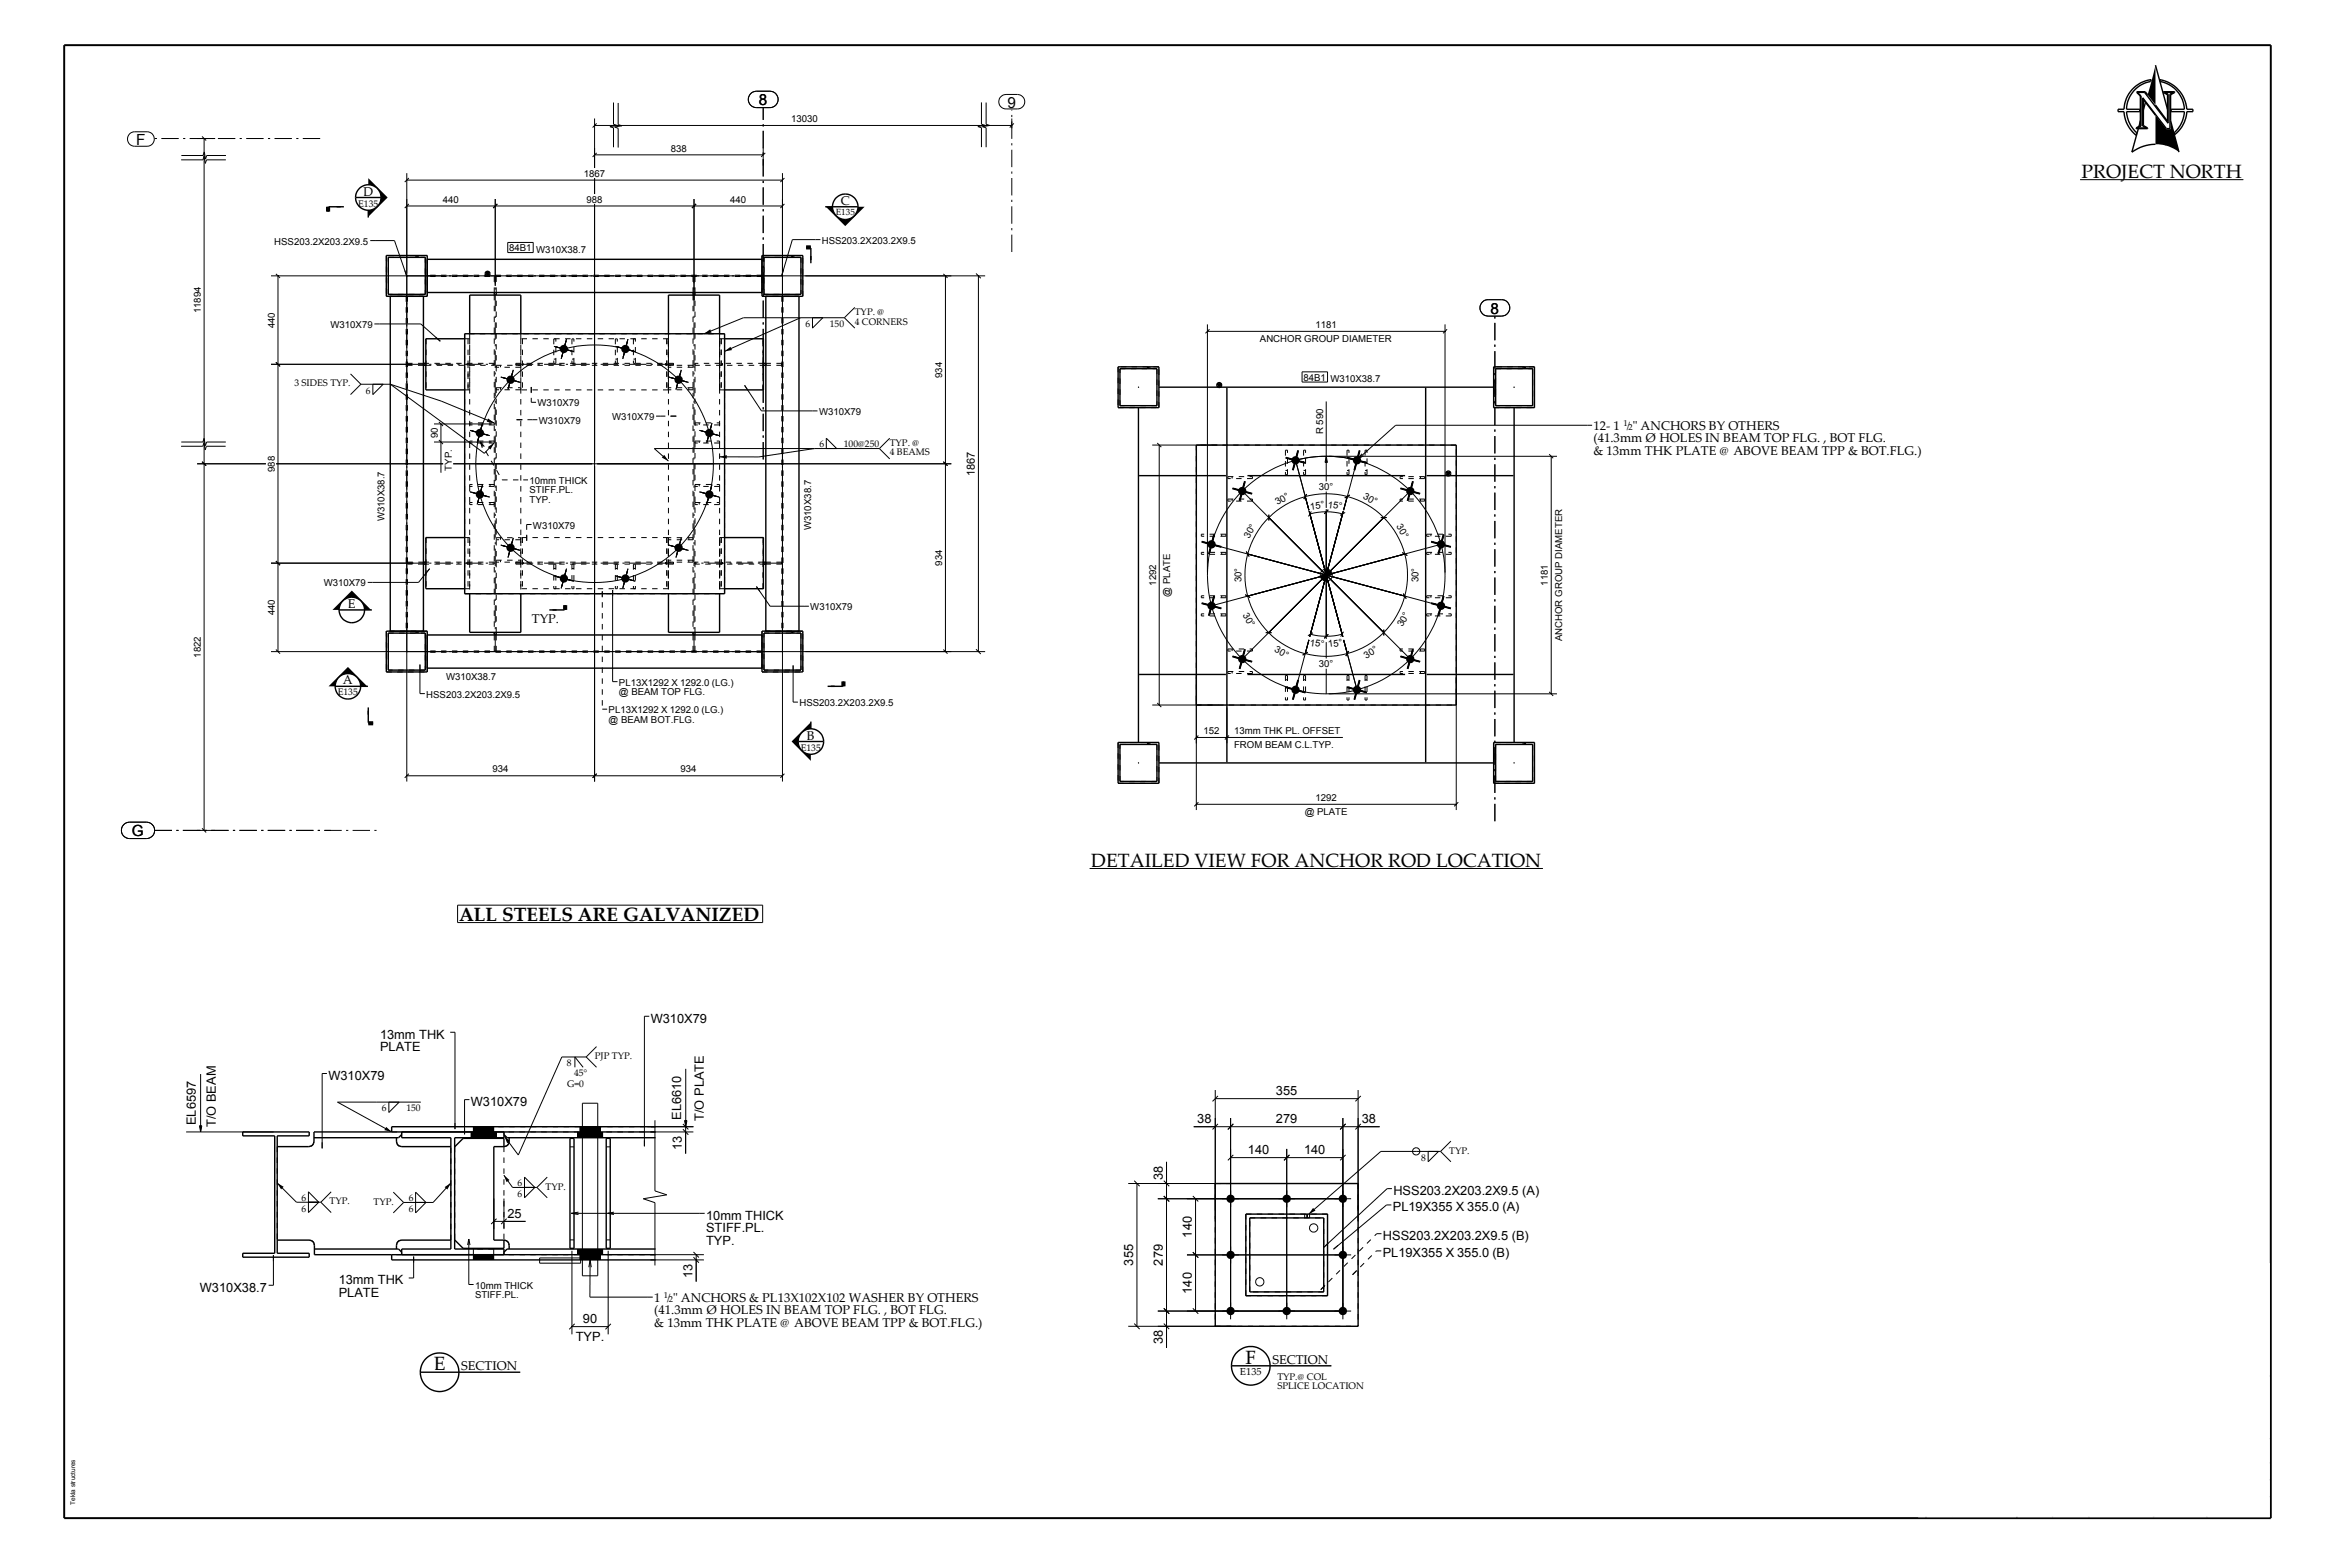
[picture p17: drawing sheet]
<svg xmlns="http://www.w3.org/2000/svg" width="914mm" height="610mm" viewBox="0 0 914 610" stroke-linecap="round" stroke-linejoin="round" font-family="sans-serif">
<defs><g id="words">
<g font-size="7.5">
<text x="809.9" y="69.3">PROJECT NORTH</text>
<text x="424.6" y="337.3">DETAILED VIEW FOR ANCHOR ROD LOCATION</text>
<text x="178.6" y="358.3">ALL STEELS ARE GALVANIZED</text>
<text x="168.8" y="533.1">E</text>
<text x="484.6" y="530.6">F</text>
</g>
<g font-size="6">
<text x="295.3" y="40.9">8</text>
<text x="392" y="41.8">9</text>
<text x="53" y="56.3">F</text>
<text x="580" y="122">8</text>
<text x="51.4" y="325.3">G</text>
</g>
<g font-size="5">
<text x="141.4" y="76.1">D</text>
<text x="327.1" y="79.8">C</text>
<text x="620.1" y="167.2">12- 1</text>
<text x="635.3" y="167.2">&quot; ANCHORS BY OTHERS</text>
<text x="620.1" y="172">(41.3mm Ø HOLES IN BEAM TOP FLG. , BOT FLG.</text>
<text x="620.1" y="177">&amp; 13mm THK PLATE @ ABOVE BEAM TPP &amp; BOT.FLG.)</text>
<text x="135.4" y="236.6">E</text>
<text x="207" y="242.4">TYP.</text>
<text x="133.4" y="266.3">A</text>
<text x="314" y="287.8">B</text>
<text x="253.2" y="397.8">W310X79</text>
<text x="147.9" y="404.1">13mm THK</text>
<text x="147.9" y="408.9">PLATE</text>
<text x="127.8" y="420.1">W310X79</text>
<text x="496.5" y="425.9">355</text>
<text x="183.2" y="430.3">W310X79</text>
<text x="76.2" y="437.7" transform="rotate(-90 76.2 437.7)">EL6597</text>
<text x="265" y="435.7" transform="rotate(-90 265 435.7)">EL6610</text>
<text x="273.8" y="436.1" transform="rotate(-90 273.8 436.1)">T/O PLATE</text>
<text x="465.9" y="436.8">38</text>
<text x="496.5" y="436.8">279</text>
<text x="529.8" y="436.8">38</text>
<text x="84" y="438.5" transform="rotate(-90 84 438.5)">T/O BEAM</text>
<text x="265.3" y="447.3" transform="rotate(-90 265.3 447.3)">13</text>
<text x="485.6" y="448.9">140</text>
<text x="507.4" y="448.9">140</text>
<text x="452.5" y="459" transform="rotate(-90 452.5 459)">38</text>
<text x="542.2" y="464.9">HSS203.2X203.2X9.5 (A)</text>
<text x="197.5" y="473.7">25</text>
<text x="542" y="471.3">PL19X355 X 355.0 (A)</text>
<text x="274.7" y="474.5">10mm THICK</text>
<text x="274.7" y="479.4">STIFF.PL.</text>
<text x="274.7" y="484.3">TYP.</text>
<text x="463.8" y="481.5" transform="rotate(-90 463.8 481.5)">140</text>
<text x="538.1" y="482.4">HSS203.2X203.2X9.5 (B)</text>
<text x="538" y="489.1">PL19X355 X 355.0 (B)</text>
<text x="269.5" y="497.1" transform="rotate(-90 269.5 497.1)">13</text>
<text x="440.9" y="492.4" transform="rotate(-90 440.9 492.4)">355</text>
<text x="452.5" y="492.4" transform="rotate(-90 452.5 492.4)">279</text>
<text x="77.8" y="502.5">W310X38.7</text>
<text x="131.8" y="499.7">13mm THK</text>
<text x="463.8" y="503.3" transform="rotate(-90 463.8 503.3)">140</text>
<text x="131.8" y="504.5">PLATE</text>
<text x="254.6" y="506.3">1</text>
<text x="261.9" y="506.3">&quot; ANCHORS &amp; PL13X102X102 WASHER BY OTHERS</text>
<text x="226.8" y="514.6">90</text>
<text x="254.6" y="511.2">(41.3mm Ø HOLES IN BEAM TOP FLG. , BOT FLG.</text>
<text x="224" y="521.7">TYP.</text>
<text x="254.6" y="516.1">&amp; 13mm THK PLATE @ ABOVE BEAM TPP &amp; BOT.FLG.)</text>
<text x="452.5" y="522.9" transform="rotate(-90 452.5 522.9)">38</text>
<text x="179.5" y="533.1">SECTION</text>
<text x="495.1" y="530.6">SECTION</text>
</g>
<text font-size="4.4" x="379.3" y="185.3" transform="rotate(-90 379.3 185.3)">1867</text>
<g font-size="4">
<text x="633" y="166.8">/</text>
<text x="259.6" y="506">/</text>
</g>
<text font-size="3.9" x="482.5" y="535">E135</text>
<g font-size="3.7">
<text x="307.8" y="47.5">13030</text>
<text x="261" y="59">838</text>
<text x="227.2" y="68.7">1867</text>
<text x="139.4" y="80.3">E135</text>
<text x="172.3" y="78.8">440</text>
<text x="228.2" y="78.8">988</text>
<text x="284.1" y="78.8">440</text>
<text x="106.7" y="95.2">HSS203.2X203.2X9.5</text>
<text x="319.8" y="94.8">HSS203.2X203.2X9.5</text>
<text x="198.1" y="97.7">84B1 W310X38.7</text>
<text x="78.2" y="121.8" transform="rotate(-90 78.2 121.8)">11894</text>
<text x="332.6" y="122.6">TYP. @</text>
<text x="106.9" y="127.7" transform="rotate(-90 106.9 127.7)">440</text>
<text x="128.6" y="127.6">W310X79</text>
<text x="313.4" y="127.3">6</text>
<text x="322.9" y="127.3">150</text>
<text x="332.6" y="126.3">4 CORNERS</text>
<text x="511.9" y="127.6">1181</text>
<text x="490.3" y="133.1">ANCHOR GROUP DIAMETER</text>
<text x="366.6" y="147" transform="rotate(-90 366.6 147)">934</text>
<text x="507.2" y="148">84B1 W310X38.7</text>
<text x="114.6" y="150.3">3 SIDES TYP.</text>
<text x="142.4" y="153.1">6</text>
<text x="209.1" y="158">W310X79</text>
<text x="318.7" y="161.4">W310X79</text>
<text x="209.6" y="164.8">W310X79</text>
<text x="238.2" y="163.4">W310X79</text>
<text x="170.3" y="170.5" transform="rotate(-90 170.3 170.5)">90</text>
<text x="318.9" y="173.9">6</text>
<text x="328.3" y="173.9">100@250</text>
<text x="346.2" y="173.5">TYP. @</text>
<text x="514.8" y="169" transform="rotate(-90 514.8 169)">R 590</text>
<text x="346.2" y="177.2">4 BEAMS</text>
<text x="106.9" y="183.6" transform="rotate(-90 106.9 183.6)">988</text>
<text x="175.9" y="183.1" transform="rotate(-90 175.9 183.1)">TYP.</text>
<text x="206" y="188.2">10mm THICK</text>
<text x="206" y="191.9">STIFF.PL.</text>
<text x="513.2" y="190.7">30°</text>
<text x="206" y="195.5">TYP.</text>
<text x="497.1" y="196.6" transform="rotate(-30 497.1 196.6)">30°</text>
<text x="516.6" y="197.5" transform="rotate(7 516.6 197.5)">15°</text>
<text x="530.1" y="193.7" transform="rotate(30 530.1 193.7)">30°</text>
<text x="149.6" y="202.9" transform="rotate(-90 149.6 202.9)">W310X38.7</text>
<text x="509.9" y="198.2" transform="rotate(-7 509.9 198.2)">15°</text>
<text x="207.4" y="205.6">W310X79</text>
<text x="315.6" y="206.3" transform="rotate(-90 315.6 206.3)">W310X38.7</text>
<text x="486.1" y="209.6" transform="rotate(-60 486.1 209.6)">30°</text>
<text x="543.2" y="204.7" transform="rotate(60 543.2 204.7)">30°</text>
<text x="366.6" y="220.1" transform="rotate(-90 366.6 220.1)">934</text>
<text x="449.8" y="227.9" transform="rotate(-90 449.8 227.9)">1292</text>
<text x="483" y="226.6" transform="rotate(-90 483 226.6)">30°</text>
<text x="551.9" y="226.6" transform="rotate(-90 551.9 226.6)">30°</text>
<text x="602.3" y="227.9" transform="rotate(-90 602.3 227.9)">1181</text>
<text x="126" y="228.1">W310X79</text>
<text x="455.3" y="232.1" transform="rotate(-90 455.3 232.1)">@ PLATE</text>
<text x="106.9" y="239.4" transform="rotate(-90 106.9 239.4)">440</text>
<text x="315.3" y="237.4">W310X79</text>
<text x="483.5" y="239.2" transform="rotate(60 483.5 239.2)">30°</text>
<text x="545.7" y="244.1" transform="rotate(-60 545.7 244.1)">30°</text>
<text x="509.5" y="251.1" transform="rotate(7 509.5 251.1)">15°</text>
<text x="516.9" y="251.8" transform="rotate(-7 516.9 251.8)">15°</text>
<text x="607.8" y="249.5" transform="rotate(-90 607.8 249.5)">ANCHOR GROUP DIAMETER</text>
<text x="78.2" y="255.9" transform="rotate(-90 78.2 255.9)">1822</text>
<text x="495.6" y="253.4" transform="rotate(30 495.6 253.4)">30°</text>
<text x="531.5" y="256.2" transform="rotate(-30 531.5 256.2)">30°</text>
<text x="513.2" y="259.5">30°</text>
<text x="173.6" y="264.5">W310X38.7</text>
<text x="240.8" y="266.7">PL13X1292 X 1292.0 (LG.)</text>
<text x="131.4" y="270.5">E135</text>
<text x="165.9" y="271.4">HSS203.2X203.2X9.5</text>
<text x="240.8" y="270.4">@ BEAM TOP FLG.</text>
<text x="311.1" y="274.7">HSS203.2X203.2X9.5</text>
<text x="236.8" y="277.5">PL13X1292 X 1292.0 (LG.)</text>
<text x="236.8" y="281.1">@ BEAM BOT.FLG.</text>
<text x="468.3" y="285.6">152</text>
<text x="480.2" y="285.5">13mm THK PL. OFFSET</text>
<text x="311.6" y="292">E135</text>
<text x="480.2" y="291.1">FROM BEAM C.L.TYP.</text>
<text x="191.7" y="300.5">934</text>
<text x="264.8" y="300.5">934</text>
<text x="511.9" y="311.6">1292</text>
<text x="507.7" y="317.1">@ PLATE</text>
<text x="231.5" y="412">PJP TYP.</text>
<text x="220.6" y="414.9">8</text>
<text x="223.4" y="418.7">45°</text>
<text x="220.7" y="422.9">G=0</text>
<text x="148.6" y="432.4">6</text>
<text x="158.1" y="432.4">150</text>
<text x="563.9" y="448.8">TYP.</text>
<text x="553" y="451.6">8</text>
<text x="201.4" y="461.4">6</text>
<text x="117.3" y="467.1">6</text>
<text x="159" y="467.2">6</text>
<text x="201.4" y="465.6">6</text>
<text x="212.3" y="462.8">TYP.</text>
<text x="117.3" y="471.3">6</text>
<text x="128.2" y="468.5">TYP.</text>
<text x="145.4" y="468.6">TYP.</text>
<text x="159" y="471.5">6</text>
<text x="184.8" y="501.3">10mm THICK</text>
<text x="184.8" y="504.9">STIFF.PL.</text>
<text x="497" y="536.7">TYP.@ COL</text>
<text x="497" y="540.3">SPLICE LOCATION</text>
</g>
<text font-size="3.5" x="325.2" y="83.5">E135</text>
<g font-size="3.3">
<text x="631.7" y="165.9">1</text>
<text x="633.6" y="167.2">2</text>
<text x="258.3" y="505.1">1</text>
<text x="260.2" y="506.3">2</text>
</g>
<text font-size="2.5" x="29.2" y="585.4" transform="rotate(-90 29.2 585.4)">Tekla structures</text>
</g></defs>
<g fill="none" stroke="#000" stroke-width=".76" stroke-linecap="butt">
<path d="M25 17.6h858.6v573h-858.6zM500.3 178.1l2.5 .6M505.1 175.2l-.7 2.6M505.4 179.4l2.6 .7M524.2 178.1l2.6 .6M529 175.2l-.6 2.6M529.3 179.4l2.6 .7M479.6 190l2.5 .7M483 192.3l-.7 2.6M484.4 187.2l-.7 2.5M484.7 191.4l2.5 .7M503.8 180.3l-.8 2.6"/>
<path d="M527.7 180.3l-.7 2.6M544.9 190l2.6 .7M548.4 192.3l-.7 2.6M549.8 187.2l-.7 2.5M550 191.4l2.6 .7M467.6 210.7l2.5 .7M471.1 213l-.7 2.6M472.4 207.9l-.6 2.6M472.7 212.1l2.5 .7M556.9 210.7l2.5 .7M560.4 213l-.7 2.6M561.7 207.9l-.7 2.6"/>
<path d="M562 212.1l2.6 .7M467.6 234.7l2.5 .6M471.1 236.9l-.7 2.6M472.4 231.8l-.6 2.6M472.7 236l2.5 .7M556.9 234.7l2.5 .6M560.4 236.9l-.7 2.6M561.7 231.8l-.7 2.6M562 236l2.6 .7M479.6 255.4l2.5 .7M483 257.7l-.7 2.5M484.4 252.6l-.7 2.5"/>
<path d="M484.7 256.8l2.5 .6M544.9 255.4l2.6 .7M548.4 257.7l-.7 2.5M549.8 252.6l-.7 2.5M550 256.8l2.6 .6M500.3 267.3l2.5 .7M503.8 269.7l-.8 2.5M505.1 264.5l-.7 2.6M505.4 268.7l2.6 .7M524.2 267.3l2.6 .7M527.7 269.7l-.7 2.5M529 264.5l-.6 2.6"/>
<path d="M529.3 268.7l2.6 .7"/>
</g>
<g fill="none" stroke="#000" stroke-width=".39">
<path d="M238.7 39.9v8.4l1.5 .5-2.9 .5 1.4 .4v7.6M292.1 36.4l1-.7 1.2-.2h5.3a3.2 3.2 0 0 1 3.2 3.2 3.2 3.2 0 0 1-3.2 3.2h-5.3a3.2 3.2 0 0 1-2.9-2 3.2 3.2 0 0 1 .7-3.5zM381.9 39.8v8.5l1.4 .5-2.8 .4 1.4 .5v7.5M383.7 39.9v8.4l1.4 .5-2.8 .5 1.4 .4v7.6M389.5 37.6l.9-.6 1.1-.3h4.4a2.82 2.82 0 0 1 2.8 2.9 2.82 2.82 0 0 1-2.8 2.8h-4.4a2.79 2.79 0 0 1-2.7-1.7 2.79 2.79 0 0 1 .7-3.1zM50.4 52.1l1.5-.8h5.3a2.82 2.82 0 0 1 2.8 2.8 2.82 2.82 0 0 1-2.8 2.8h-4.8a2.84 2.84 0 0 1-2.6-1.8 2.84 2.84 0 0 1 .6-3zM76.7 53.9h7M78.6 53.1l1.6 1.6M79.4 53.9v269.1M231.4 46.1v19.3M231.4 48.8h162.3M232.2 48l-1.6 1.6"/>
<path d="M232.2 59.5l-1.6 1.5M240.5 40v8.5l1.5 .4-2.9 .5 1.4 .5v7.5M297 57.4v7.1M297.8 59.5l-1.6 1.5M393.7 46.1v3.8M394.5 48l-1.6 1.6M70.5 62.2h8.5l.4-1.5 .5 2.9 .4-1.4h7.6M70.6 60.5h8.4l.5-1.4 .5 2.8 .4-1.4h7.5M158.3 67.4v236.6M158.3 70.1h146.2M159.1 79.3l-1.6 1.6M159.1 69.3l-1.6 1.5"/>
<path d="M192.7 77.4v33.8M193.5 79.3l-1.6 1.6M231.4 69.3v6.2M231.4 79.4v224.6M231.4 60.2h65.6M270 77.4v39.4M270.8 79.3l-1.6 1.6M304.5 67.4v236.6M305.2 79.3l-1.5 1.6M305.2 69.3l-1.5 1.5M809.4 69.9h63.5M144.1 93.6h9.4l4.8 13.9-.8-2.3"/>
<path d="M158.3 80.1h146.2M197.6 94.3h9.9v4h-9.9zM319.2 93.2h-10.9l-4.1 14.1 .6-2.3M105.5 107.3h277.8M107.4 106.6l1.6 1.5M108.2 107.3v146.2M332.6 119.6l-4.1 4M367.1 106.6l1.6 1.5M367.9 107.3v146.2M379.8 106.4l1.8 1.8M380.7 107.3v146.2M576.8 117.5l1.6-.9h5.9a3.2 3.2 0 0 1 3.2 3.2 3.2 3.2 0 0 1-3.2 3.2h-5.3a3.2 3.2 0 0 1-2.9-2 3.2 3.2 0 0 1 .7-3.5z"/>
<path d="M145.7 126h18l7.6 6.8-1.8-1.6M215.6 134.7l2.8 .8M216.3 134.9l6.2 1.7-2.1-.6M219.1 137l-.7 2.6M219.7 134.7l.6-2.1-1.7 6.3 .5-2.1M220.4 131.9l-.6 2.6M220.7 136.1l2.6 .7M239.5 134.7l2.6 .7M242.3 135.5l-2.1-.6 6.3 1.7-2.1-.6M243 137l-.7 2.6M243.6 134.7l.6-2.1-1.7 6.3 .5-2.1M244.3 131.9l-.6 2.6"/>
<path d="M244.6 136.1l2.6 .7M311.5 123.6l-29.6 13.1M316.1 123.6v4l4.1-4M328.5 123.6h-39.2l-15.3 6.2M328.5 123.6l4.1 4M469.8 128.9h92.5M469.8 126.2v96.6M470.6 128.1l-1.5 1.6M562.3 126.2v96.6M563.1 128.1l-1.6 1.6M105.5 141.7h54.7M107.4 140.9l1.6 1.6"/>
<path d="M136.4 145.5l4 4M140.4 149.5h11.5M140.4 149.5l-4 4M145.1 149.5v4l4-4M151.9 149.5l19.8 6.5 20.5 8.5M151.9 149.5l36.6 26.9 3.7-4.1M194.9 146.7l6.9 1.8M199.5 144.6l-1.8 7M199.7 143.9l-.7 2.5M200 148.1l2.5 .7M206.7 150.5v2.4M260.2 146.7l7.7 2.1"/>
<path d="M263.7 149l-.7 2.6M265.1 143.9l-1.9 6.9M291 151.8l-1.3-1.9 6.6 10h21.8M506.6 144.7h10v3.9h-10zM516 156.2v31.1M70.4 173.6h8.5l.5-1.4 .4 2.8 .5-1.4h7.5M70.5 172h8.5l.4-1.5 .5 2.9 .5-1.4h7.5M78.6 179.6l1.6 1.6M168.9 172h22.5M168.9 164.9h22.5M170.8 171.2l1.6 1.6M170.8 164.1l1.6 1.6"/>
<path d="M171.6 164.9v19M182.9 167.4l2.8 .7M183.6 167.6l6.2 1.7M186.4 169.7l-.7 2.6M187.5 165.3l-.5 2.1M187.7 164.6l-1.8 7 .5-2.1M187.7 168.7l2.8 .8M188.5 173.7l-1.6-1.8 .8 2.3M201 163.3h2.3M260.8 161.9h2.3M272.2 167.4l2.5 .7M275 168.1l-2.1-.5 6.2 1.7-2-.6"/>
<path d="M275.7 169.7l-.7 2.6M276.3 167.4l.6-2.1-1.7 6.3 .6-2.1M277 164.6l-.6 2.6M277.3 168.8l2.6 .7M316.9 174.5l-21.6 3.3-15.3-.1M321.5 174.5v-4l4 4M342.2 174.5h-87.6l5.5 4.9M342.2 174.5l4 4M346.2 170.5l-4 4M367.1 179.6l1.6 1.6M448.4 173.1h25.4M450.3 172.3l1.6 1.6"/>
<path d="M451.1 173.1v101.2M500.3 178.1l2.7 .7M501 178.2l6.2 1.7-2.1-.6M504.4 178l.6-2.1-1.7 6.3 .5-2.1M505.1 175.2l-.7 2.6M505.4 179.4l2.6 .7M516 177.5l.5 2.4h-.9zM517 177.5h88.8M524.2 178.1l2.6 .6M527 178.8l-2.1-.6 6.3 1.7-2.1-.6M528.3 178l.6-2.1-1.7 6.3 .5-2.1M529 175.2l-.6 2.6"/>
<path d="M529.3 179.4l2.6 .7M529.9 176.5l-1.7 2.3M530.6 177.2l-2.4 1.6M602.8 176.7l1.6 1.6M603.6 177.5v92.4M619.5 165.4h-76.4l-14.9 13.4M76.7 180.4h26.8M107.4 180.4h65M176.4 180.4h193.8M182.9 191.3l2.5 .7M185.7 192.1l-2.1-.6 6.2 1.7M186.4 193.6l-.7 2.6"/>
<path d="M187 191.3l.5-2.1-1.6 6.3 .5-2.1M187.7 188.5l-.6 2.6M187.7 192.7l2.8 .7M272.2 191.3l2.5 .7M275 192.1l-2.1-.6 6.2 1.7-2-.5M275.7 193.6l-.7 2.6M276.3 191.3l.6-2.1-1.7 6.3 .6-2.1M277 188.5l-.6 2.6M277.3 192.7l2.6 .7M479.6 190l7.6 2.1M483.4 191l65.4 65.4M484.2 187.9l-1.9 7"/>
<path d="M484.4 187.2l-.7 2.5M503.8 180.3l-.8 2.6M507.9 193.2l1.4 5.3-5.2-19.4a46.4 46.4 0 0 1 23.9 0l-5.2 19.4M507.9 193.2a30.9 30.9 0 0 0-14.2 8.2M507.9 193.2a31.6 31.6 0 0 1 38.7 22.3M508.5 192.2l-1.2 2M509.4 198.9l13.1 48.8M509.7 199.9a24.4 24.4 0 0 1 12.7 0M510.2 199l-1.1 1.9M516 191.2v6.4M516 198v50.6M516.8 198.3l-1.5 1.6"/>
<path d="M522.7 198.9l-13.1 48.8M523.4 199.3l-1.9 1.2M525.2 192.6l-2 1.1M527.7 180.3l-.7 2.6M544.9 190l2.6 .7M545.6 190.2l7 1.9M548.8 191l-65.4 65.4M549.8 187.2l-2.1 7.7M105.5 219.1h55.3M107.4 218.3l1.6 1.6M194.9 212l2.5 .8M195.6 212.3l6.9 1.8"/>
<path d="M199.5 210l-1.8 6.9M199.7 209.3l-.7 2.5M204.9 208v2.4M260.2 212l2.6 .8M260.9 212.3l7 1.8M265.1 209.3l-2.1 7.6M467.6 210.7l2.8 .8M468.3 210.9l6.2 1.7M471.1 213l-.7 2.6M471.4 211.8l89.3 23.9M471.7 210.7l.5-2.1-1.6 6.3 .5-2.1M472.4 207.9l-.6 2.6"/>
<path d="M472.4 212l2.8 .8M485.5 215.5a31.9 31.9 0 0 1 8.2-14.2l22.3 22.4M485.5 215.5a32.2 32.2 0 0 0 0 16.4M485.5 215.5l30.5 8.2M486 216.5l-1.1-2 1.2 2M493.7 200.2v2.3M537.3 201.3h2.3M545.6 215l2 1.1M546.6 215.5a32.2 32.2 0 0 1 0 16.4M546.6 215.5l-29.6 8M556.9 210.7l2.8 .8M557.6 210.9l6.2 1.7-2-.6"/>
<path d="M560.4 213l-.7 2.6M560.7 211.8l-89.3 23.9M561 210.7l.6-2.1-1.7 6.3 .6-2.1M561.7 207.9l-.7 2.6M562 212.1l2.6 .7M167.2 221.2l-4.3 5.4h-19.8M215.6 224l6.9 1.9M219.1 226.4l-.7 2.5M219.7 224l.6-2-1.7 6.2 .5-2.1M220.4 221.2l-.6 2.6M220.7 225.4l2.6 .7M234.4 230v2.4"/>
<path d="M238.4 229.5v35.7h1.9M239.5 224l7 1.9-2.1-.6M240.2 224.2l2.1 .6M243 226.1l-.7 2.8M244.2 222l-1.7 6.2M244.3 221.2l-.7 2.8M244.6 225.4l2.6 .7M294.3 228.2l5.3 7.6h15.1M467.6 234.7l2.5 .6M470.4 235.4l-2.1-.6 6.2 1.7-2.1-.5M471.1 236.9l-.7 2.6M472.2 232.5l-.5 2.2"/>
<path d="M472.4 231.8l-1.8 7 .5-2.1M472.7 236l2.5 .7M484.5 231.4l2 1.1M485.5 231.9a31.6 31.6 0 0 0 22.4 22.4M515.2 223.9l-29.7 8M516 223.7l22.4 22.4M517 223.9l29.6 8M546.1 230.9l1.1 2M546.6 231.9a32.3 32.3 0 0 1-8.2 14.2M556.9 234.7l2.5 .6M559.7 235.4l-2.1-.6 6.2 1.7-2-.5M560.4 236.9l-.7 2.6"/>
<path d="M561 234.7l.6-2.2-1.7 6.3 .6-2.1M561.7 231.8l-.7 2.6M562 236l2.6 .7M105.5 253.5h277.8M107.4 252.7l1.6 1.6M163.4 258.5v11.3h1.9M308.6 258.9v14.2h1.9M367.1 252.7l1.6 1.6M379.8 252.6l1.8 1.8M479.6 255.4l2.5 .7M480.3 255.6l6.9 1.8M484.2 253.3l-1.9 6.9"/>
<path d="M484.4 252.6l-.7 2.5M492.5 246.1h2.3M508.8 253.8l-1.9 1.1M508.8 253.7l-1.9 1.1M509.9 246.7a24 24 0 0 0 12.3 0M510.9 246.2l-2 1.1M516 249.8v6.4M516.8 246.8l-1.5 1.5M522.8 245.7l-1.1 2M524.3 254.3a31 31 0 0 1-16.4 0l1.4-5.4-5.2 19.5M524.3 254.3l-1.5-5.3 5.2 19.4M524.8 253.3l-1.1 1.9"/>
<path d="M538.4 246.1a31.3 31.3 0 0 1-14.1 8.2M538.4 244.9v2.3M544.9 255.4l2.6 .7M545.6 255.6l7 1.8M549.6 253.3l-1.9 6.9M549.8 252.6l-.7 2.5M448.4 274.3h25.6M450.3 273.5l1.6 1.6M465.5 263.3v51.8M477.4 275.2v14M500.3 267.3l2.7 .8M501 267.5l6.2 1.7"/>
<path d="M503.8 269.7l-.8 2.5M504.4 267.3l.6-2-1.7 6.2 .5-2.1M505.4 268.7l2.6 .7M516 260.1v9.8M517 269.9h88.8M524.2 267.3l7 1.9-2.1-.6M524.9 267.5l2.1 .6M527.7 269.4l-.7 2.8M528.3 267.3l.6-2-1.7 6.2M529 264.5l-.6 2.6M529.3 268.7l2.6 .7M566.6 263.3v51.8"/>
<path d="M602.8 269.2l1.6 1.5M465.5 286.9h57M466.3 286.1l-1.6 1.6M478.2 286.1l-1.6 1.6M158.3 301.8h146.2M159.1 301l-1.6 1.6M232.2 301l-1.6 1.6M305.2 301l-1.5 1.6M465.5 312.9h101.1M466.3 312.1l-1.6 1.6M567.4 312.1l-1.6 1.6M48.2 320.8l1-.7 1.2-.3h6.6a3.2 3.2 0 0 1 3.2 3.2 3.2 3.2 0 0 1-3.2 3.2h-6.6a3.2 3.2 0 0 1-3-1.9 3.2 3.2 0 0 1 .8-3.5z"/>
<path d="M76.6 323h7.1M78.6 322.2l1.6 1.6M178.4 337.5h108.7M424 337.9h176.4M178.1 352.1h118.7v6.8h-118.7zM252.6 395.4h-1.9v50.5M78.1 417.8v22.6M127.2 417.6h-1.9v29.1M175.2 401.6h1.8v37.7M223.7 415.2v-4l3.2 4M228.1 411.2l4 4M228.1 411.2h-9.5l-16.9 38.1-5.4-7.3"/>
<path d="M232.1 407.2l-4 4M266.8 415.8v33M77.6 437.9h.9l-.4 2.5zM151.3 428.8v4l4-4M163.7 428.8h-32.4l21.1 11.6M182.7 427.8h-1.9v13.5M184.2 438.3v2.1M188.2 438.3v4.3M192.1 438.3v2.1M225.6 438.3v2.1M226.6 429.2h6v67.1h-6zM229.6 438.3v4.3"/>
<path d="M233.6 438.3v2.1M251.8 438.3h18M254.8 435.8v27.5l4.7 1.5-9.2 1.5 4.5 1.6v24.4M265.7 439.3l2.1 2.2M265.7 437.3l2.1 2.1M266.4 435.9h.9l-.5 2.4zM464.5 438.3h72.3M472.9 424.1v50.2M472.9 427.4h55.5M473.9 437.2l-2.1 2.2M473.9 426.3l-2.1 2.2M478.8 434.9v78.3"/>
<path d="M479.9 437.2l-2.1 2.2M522.5 434.9v78.3M523.6 437.2l-2.1 2.2M528.4 424.1v50.8M529.5 437.2l-2.1 2.2M529.5 426.3l-2.1 2.2M72.4 440.4h34M183.3 440.4v2.2M193 440.4v2.2M196 457.2l3.4 4.7h9.5M204.1 457.9l4 4-4 4.1zM212.9 457.9l-4 4"/>
<path d="M224.7 440.4v2.2M234.5 440.4v2.2M253.3 440.4h16.5M441.3 459.3l2.1 2.2M452.8 459.3l2.2 2.2M453.9 452v72.4M478.8 450.3h43.7M479.9 449.3l-2.1 2.1M500.7 447v66.2M501.7 449.3l-2.1 2.1M523.6 449.3l-2.1 2.1M555.7 447.9v4.1l4-4.1"/>
<path d="M560.5 447.9h-23.2l-28 24.4M560.5 447.9l4.1 4.1M564.6 443.9l-4.1 4M107.9 460.2l7.5 7.5h9.4M120 463.6l4 4.1-4 4zM124.8 467.7l4.1 4M128.9 463.6l-4.1 4.1M153 463.8l4.1 4M157.1 467.8l-4.1 4M161.7 463.8l4 4-4 4zM175.4 460.2l-6.9 7.6h-11.4M192.2 466.3v11.9"/>
<path d="M192.2 475.1h12.3M193.2 474.1l-2.1 2.1M196.1 466.3v11.9M197.1 474.1l-2.1 2.1M208.9 461.9l4 4.1M222.2 472h52M222.2 472l2.9 .5M225.1 471.6l-2.9 .4M238.9 471.6l-2.4 .4 2.4 .5M439 460.4h42.1M442.4 460.4v55.6M450.5 466.3h75.2"/>
<path d="M452.8 465.3l2.2 2.1M464.1 465.3l2.2 2.1M465.2 466.3v43.7M541.4 468.8h-1.9l-20.6 17.2 1.8-1.5M541.6 462.4h-1.9l-24.6 22.8M106.4 488.3v11.7h-1.9M161 488.8v8.4h-2M182.4 482v17.7h1.9M182.4 482l-.5 2.3M182.4 482l.5 2.3M184.2 488.1v2M188.2 488.1v2"/>
<path d="M192.1 488.1v2M210 489.4h15.9v2h-15.9zM222.5 486.6v32.5M224.7 485.9v2.2M225.6 488.1v2M229.6 485.9v4.2M229.6 490.1l-.1 14.5h24.5M229.6 490.1l-.5 2.9M229.6 490.1l.5 2.9M233.6 488.1v2M234.5 485.9v2.2M236.6 486.6v32.5"/>
<path d="M253.1 490.1h20.8M253.1 488.1h20.8M269.8 489.1l2.1 2.1M269.8 487l2.1 2.2M270.9 488.1v10.5M461.9 488.2h63.8M464.1 487.1l2.2 2.1M515.6 500l-1.7 1.7M527.9 494.2l-1.6 1.7M222.5 516.1h14.1M223.6 515l-2.1 2.1M237.7 515l-2.1 2.1"/>
<path d="M439 516h42.1M441.3 514.9l2.1 2.2M450.5 510h75.2M452.8 514.9l2.2 2.2M452.8 509l2.2 2.1M464.1 509l2.2 2.1M749.3 511h132.4M749.3 515.9h132.4M760.8 511v24.4M853.9 511v24.4M749.3 520.8h132.4M749.3 525.7h132.4"/>
<path d="M749.3 530.5h132.4M795.1 539.7l-.3 .4M797.9 539.7l12.5 6.6M797.9 539.7h12.5M797.9 539.7l2.9 1M810.4 539.7v6.6M810.4 539.7l-1 1M787.4 556.5h12.4M787.4 550v6.5M787.4 550l12.4 6.5M787.4 550l.9 .9M788.3 555.6h8.7"/>
<path d="M788.3 550.9v4.7M788.3 550.9l8.7 4.7M788.3 555.6l-.9 .9M788.8 541.2a5.7 5.7 0 0 1 6.3-1.5l13.3 7.5a5.5 5.5 0 0 1 1.1 7.1 5.5 5.5 0 0 1-6.8 2.2l-13.4-7.4a5.6 5.6 0 0 1-.5-7.9zM789.5 548.7l-.4 .2M790.9 543.6l.5-1h1.1l.5 1M790.9 543.6l.5 .8M790.9 543.6l.5 1.3M791.3 543.4a.69 .69 0 0 0 .6 .6 .69 .69 0 0 0 .7-.5M791.4 544.4h1.1M791.4 544.4v.5M791.4 544.9h1.1"/>
<path d="M792.5 544.4v.5M793 543.6l-.5 .8M793 543.6l-.5 1.3M794.8 540.1a5.2 5.2 0 0 0-6 2.2 5.2 5.2 0 0 0 .7 6.4M794.8 540.1l13 7.3a5.1 5.1 0 0 1 1.1 6.3 5.1 5.1 0 0 1-6 2.4l-13.4-7.4M797 555.6l2.8 .9M800.8 540.7h8.6M800.8 540.7l8.6 4.6M804.8 551.5l.5-.9h1.1l.6 .9M804.8 551.5l.5 .9M804.8 551.5l.5 1.4M805.2 551.4a.68 .68 0 0 0 .7 .6 .68 .68 0 0 0 .6-.6"/>
<path d="M805.3 552.4h1.1M805.3 552.4v.5M805.3 552.9h1.1M806.4 552.4v.5M807 551.5l-.6 .9M807 551.5l-.6 1.4M809.4 540.7v4.6M809.4 545.3l1 1"/>
<circle cx="231.4" cy="180.4" r="46.2"/>
<circle cx="516.1" cy="223.7" r="46.2"/>
<circle cx="516.1" cy="223.7" r="2.36"/>
<circle cx="551" cy="447.9" r="1.41"/>
<circle cx="511.1" cy="477.7" r="1.62"/>
<circle cx="490.2" cy="498.7" r="1.61"/>
<circle cx="791.9" cy="543.5" r=".66"/>
<circle cx="805.9" cy="551.5" r=".67"/>
</g>
<g fill="none" stroke="#000" stroke-width=".55">
<path d="M829.6 34.8a11.7 11.7 0 0 1 7.5-3.8l-.3 .7a11.3 11.3 0 0 0-9.4 10.8h5.2v.9h-5.2a12.1 12.1 0 0 0 4 8.2l-.2 1a12.6 12.6 0 0 1-4.7-9.2h-2.4v-.9h2.4a11.8 11.8 0 0 1 3.1-7.7zM831.6 35.9h2.9l9.1 12v-11.3l-1.4-.7h3.5l-1.4 .7v13.4h-1.4l-9.1-11.9v11l1.4 .7h-3.6l1.5-.7v-11.8zM834.8 39.8l-.8 3M835.7 36.9l-1-1.2h-3.3l1.4 1.6v11.6l-1.6 .9v.2h4.5v-.2l-1.7-.9v-10.2l4.7 6.1M838.7 25.4l4.7 17.2M840.4 31a12.7 12.7 0 0 1 10.5 11.5h2.4v.9h-2.4a12.4 12.4 0 0 1-4.7 9l-.2-.8a12.1 12.1 0 0 0 4-8.2h-5.2v-.9h5.2a11.6 11.6 0 0 0-9.4-10.8zM832.1 50l-2.6 9.2a15.9 15.9 0 0 1 9.2-3.1M832.8 46.9l-.5 2.2M838.7 40.9l4.7 6.3v-10.3l-1.6-1v-.2h4.4v.2l-1.6 1v10l3.3 12.3M138.4 76.8h9.8M127.9 80.4h5.9M143.3 81.8v2.8"/>
<path d="M150.3 99.4h15.9v15.9h-15.9zM296.5 99.4h15.9v15.9h-15.9zM315.5 96.5v5.9M321.1 80.4h12.7M151.1 100.1h14.4v14.4h-14.4zM151.8 115.3v130.2M164.8 115.3v130.2M166.2 113.8h130.3M166.2 100.9h130.3M189 106h1.5l-.8 1.3zM192.3 113.8v1M193.1 113.8v1"/>
<path d="M269.7 113.8v1M270.4 113.8v1M297.3 100.1h14.4v14.4h-14.4zM298 115.3v130.2M310.9 115.3v130.2M180.8 131.8h-15.1v19.9h15.1M180.8 129.8h101.1v101.2h-101.1zM182.8 129.8v-15h19.8v15M260.1 129.8v-15h19.9v15M281.9 131.8h15.2v19.9h-15.2M164.8 141.4h.9M164.8 142.1h.9"/>
<path d="M297.1 141.4h.9M297.1 142.1h.9M435.1 142.7h15.8v15.9h-15.8zM435.8 143.4h14.4v14.4h-14.4zM443 158.6v130.2M450.9 150.6h130.3M473.7 149.3h1.4l-.7 1.3zM477.4 150.9v145.6M554.7 150.9v145.6M581.2 142.7h15.9v15.9h-15.9zM582 143.4h14.3v14.4h-14.3zM589.2 158.6v130.2"/>
<path d="M465.5 173.1h101.1v101.2h-101.1zM443.2 185h33.8M485.4 185h61.3M555.1 185h33.8M562.8 183.7h1.5l-.8 1.3zM164.8 218.7h.9M164.8 219.5h.9M180.8 209.1h-15.1v19.9h15.1M281.9 209.1h15.2v19.9h-15.2M297.1 218.7h.9M297.1 219.5h.9M132 237.3h12.7"/>
<path d="M182.8 231v15h19.8v-15M213.7 237.3h6M260.1 231v15h19.9v-15M150.3 245.5h15.9v15.9h-15.9zM151.1 246.3h14.4v14.4h-14.4zM166.2 259.9h130.3M166.2 247h130.3M192.3 246v1M193.1 246v1M269.7 246v1M270.4 246v1M296.5 245.5h15.9v15.9h-15.9z"/>
<path d="M297.3 246.3h14.4v14.4h-14.4zM130.5 267h12.7M143.3 275.2v5.9M322 267h6M443.2 262.4h33.8M485.4 262.4h61.3M555.1 262.4h33.8M310.6 288.5a5 5 0 0 1 4.9-5 5 5 0 0 1 5 5M310.6 288.5a5 5 0 0 0 4.9 5 5 5 0 0 0 5-5M310.6 288.5h9.8M315.5 280.7v2.8M435.1 288.8h15.8v15.9h-15.8z"/>
<path d="M435.8 289.6h14.4v14.4h-14.4zM450.9 296.8h130.3M581.2 288.8h15.9v15.9h-15.9zM582 289.6h14.3v14.4h-14.3zM255.1 438.3h-102.7v2.1M94.4 440.4h25.9v1.5h-12.4v45.7h12.4v1.5h-25.9v-1.5h12.5v-45.7h-12.5zM154.3 442.6a2.59 2.59 0 0 0 1.2 3.3l19.9 .2M156.3 441.4l-1.2 1.2h-32.9M156.3 440.4v2.2h19.1v43.3h-19.1v2.2M196.1 446.1v-3.3h-15.9l-3.3 3.4M196.1 446.1h-3.9v36.3h3.9M196.1 440.4v2.2h-19.2v43.3h19.2v2.2"/>
<path d="M196.1 441.4l1.2 1.2h57.8M198.1 442.6a2.59 2.59 0 0 1-1.3 3.3l-.7 .2M221.8 442.8h1.6v42.8h-1.6zM235.9 442.8h1.5v42.8h-1.5zM255.1 440.4h-132.9l-.2 4.4-1.1 1.1-13 .2M472.9 460.4h55.5v55.6h-55.5zM484.8 472.3h31.8v31.8h-31.8zM486.3 473.8h28.8v28.8h-28.8zM107.9 482.4l13.2 .2 1.1 1.1 .1 4.4h132.8M122.3 485.9h32.8l1.2 1.2M152.4 488.1v2h102.7M175.4 482.4h-19.1l-1.4 .6a3.2 3.2 0 0 0-.6 2.9"/>
<path d="M176.9 482.3l3.3 3.3h15.9v-3.2M196.1 482.4l1.4 .6a3.2 3.2 0 0 1 .6 2.9M255.1 485.9h-57.8l-1.2 1.2M749.3 511v24.4M163.5 533.8h38.9M479.2 531.3h38.9M784.7 535.3v55.3M883.4 535.3h-134v55.3M784.7 559.7h98.7M784.7 569.1h98.7M784.7 575.6h98.7M784.7 582.3h98.7"/>
<path d="M798.7 582v8.3M812.8 582v8.3M838 582v8.3M858.6 582v8.3"/>
<circle cx="143.3" cy="76.8" r="5"/>
<circle cx="328.9" cy="80.4" r="4.9"/>
<circle cx="189.7" cy="106.5" r=".95"/>
<circle cx="474.4" cy="149.8" r=".95"/>
<circle cx="563.6" cy="184.2" r=".95"/>
<circle cx="136.9" cy="237.3" r="5"/>
<circle cx="135.4" cy="267" r="5"/>
<circle cx="171" cy="533.8" r="7.5"/>
<circle cx="486.7" cy="531.3" r="7.5"/>
</g>
<g fill="#000">
<path d="M189 106h1.5l-.8 1.3zM274 129.8l2.4-1.7 .5 1.3zM281.9 136.7l2.3-1.8 .6 1.3zM473.7 149.3h1.4l-.7 1.3zM189.9 162.8l2.3 1.7-2.8-.4zM189.8 173.9l2.4-1.6-1.4 2.6zM258.4 177l1.7 2.4-2.6-1.4zM280 177.7l2.8-.7v1.4zM516 177.5l.5 2.4h-.9zM562.8 183.7h1.5l-.8 1.3zM150.3 438.4l2.1 2-2.8-.8zM266.4 435.9h.9l-.5 2.4z"/>
<path d="M77.6 437.9h.9l-.4 2.5zM196 457.2l2.2 1.9-1.1 .8zM196.3 442l2.2 1.9-1.1 .9zM107.9 460.2l2.5 1.5-1 1zM173 461.8l2.4-1.6-1.3 2.5zM510.9 469.9l1 1.1-2.6 1.3z"/>
<path d="M838.7 25.4v15.5l-3-4z" fill-rule="evenodd"/>
<path d="M838.7 44.8l4.2 5.4h1.7v-3.3l3.3 12.3a14.2 14.2 0 0 0-9.2-3.1z" fill-rule="evenodd"/>
<path d="M143.3 69.3l7.5 7.5-7.5 7.5v-2.5a5 5 0 0 0 5-5 5 5 0 0 0-5-4.9z" fill-rule="evenodd"/>
<path d="M321.4 80.4h2.5a5 5 0 0 0 5 5 5 5 0 0 0 4.9-5h2.6l-7.5 7.6z" fill-rule="evenodd"/>
<path d="M304.3 107.3h.2z" fill-rule="evenodd"/>
<path d="M304.3 107.3h.2z" fill-rule="evenodd"/>
<path d="M589 150.6h.2z" fill-rule="evenodd"/>
<path d="M129.4 237.3l7.5-7.6 7.5 7.6h-2.5a5 5 0 0 0-5-5 5 5 0 0 0-4.9 5z" fill-rule="evenodd"/>
<path d="M513.7 223.7h2.3v2.4a2.39 2.39 0 0 1-2.3-2.4z" fill-rule="evenodd"/>
<path d="M516 221.4a2.46 2.46 0 0 1 2.4 2.3h-2.4z" fill-rule="evenodd"/>
<path d="M127.8 267l7.6-7.5 7.5 7.5h-2.6a5 5 0 0 0-4.9-5 5 5 0 0 0-5 5z" fill-rule="evenodd"/>
<path d="M308 288.5l7.5-7.5v2.5a5 5 0 0 0-4.9 5 5 5 0 0 0 4.9 5v2.5z" fill-rule="evenodd"/>
<path d="M184.2 438.3h7.9v2.1h-7.9z" fill-rule="evenodd"/>
<path d="M225.6 438.3h8v2.1h-8z" fill-rule="evenodd"/>
<path d="M183.3 440.4h9.7v2.2h-9.7z" fill-rule="evenodd"/>
<path d="M224.7 440.4h9.8v2.2h-9.8z" fill-rule="evenodd"/>
<path d="M184.2 488.1h7.9v2h-7.9z" fill-rule="evenodd"/>
<path d="M224.7 485.9h9.8v2.2h-9.8z" fill-rule="evenodd"/>
<path d="M225.6 488.1h8v2h-8z" fill-rule="evenodd"/>
<path d="M500.6 488.1l.1 .2z" fill-rule="evenodd"/>
<path d="M787.4 556.5l.9-.9h8.7l2.8 .9z" fill-rule="evenodd"/>
<path d="M790.9 543.6l.5 1.3z" fill-rule="evenodd"/>
<path d="M791.3 543.5a.69 .69 0 0 0 .6 .5 .69 .69 0 0 0 .7-.5 .68 .68 0 0 1-.7 .7 .68 .68 0 0 1-.6-.7z" fill-rule="evenodd"/>
<path d="M793 543.6l-.5 1.3z" fill-rule="evenodd"/>
<path d="M787.4 550l12.4 6.5-2.8-.9-8.7-4.7z" fill-rule="evenodd"/>
<path d="M804.8 551.5l.5 1.4z" fill-rule="evenodd"/>
<path d="M805.2 551.4a.67 .67 0 0 0 .7 .6 .67 .67 0 0 0 .6-.6 .66 .66 0 0 1-.6 .8 .66 .66 0 0 1-.7-.8z" fill-rule="evenodd"/>
<path d="M807 551.5l-.6 1.4z" fill-rule="evenodd"/>
<path d="M795.1 539.7l13.3 7.5a5.5 5.5 0 0 1 1.1 7.1 5.5 5.5 0 0 1-6.8 2.2l-13.6-7.6 .4-.2 13.4 7.4a5.1 5.1 0 0 0 6-2.4 5.1 5.1 0 0 0-1.1-6.3l-13-7.3z" fill-rule="evenodd"/>
<path d="M809.4 540.7l1-1v6.6l-1-1z" fill-rule="evenodd"/>
<path d="M797.9 539.7l2.9 1 8.6 4.6 1 1z" fill-rule="evenodd"/>
<circle cx="219.4" cy="135.8" r="1.61"/>
<circle cx="243.3" cy="135.8" r="1.61"/>
<circle cx="198.7" cy="147.7" r="1.63"/>
<circle cx="264" cy="147.7" r="1.63"/>
<circle cx="186.7" cy="168.4" r="1.61"/>
<circle cx="276" cy="168.4" r="1.61"/>
<circle cx="504.1" cy="179.1" r="1.61"/>
<circle cx="528" cy="179.1" r="1.61"/>
<circle cx="186.7" cy="192.4" r="1.61"/>
<circle cx="276" cy="192.4" r="1.61"/>
<circle cx="483.4" cy="191" r="1.63"/>
<circle cx="548.7" cy="191" r="1.63"/>
<circle cx="198.7" cy="213.1" r="1.62"/>
<circle cx="264" cy="213.1" r="1.62"/>
<circle cx="471.4" cy="211.7" r="1.61"/>
<circle cx="560.7" cy="211.7" r="1.61"/>
<circle cx="219.4" cy="225" r="1.61"/>
<circle cx="243.3" cy="225" r="1.61"/>
<circle cx="471.4" cy="235.7" r="1.61"/>
<circle cx="560.7" cy="235.7" r="1.61"/>
<circle cx="483.4" cy="256.4" r="1.62"/>
<circle cx="548.7" cy="256.4" r="1.62"/>
<circle cx="504.1" cy="268.3" r="1.61"/>
<circle cx="528" cy="268.3" r="1.61"/>
<circle cx="478.8" cy="466.4" r="1.61"/>
<circle cx="500.7" cy="466.4" r="1.61"/>
<circle cx="522.5" cy="466.4" r="1.61"/>
<circle cx="478.8" cy="488.2" r="1.61"/>
<circle cx="522.5" cy="488.2" r="1.61"/>
<circle cx="478.8" cy="510" r="1.62"/>
<circle cx="500.7" cy="510" r="1.62"/>
<circle cx="522.5" cy="510" r="1.62"/>
</g>
<g fill="none" stroke="#000" stroke-width=".39" stroke-dasharray="2.1 2.1" stroke-linecap="butt">
<path d="M150.3 99.4v15.9M161.8 99.4v.7M162.7 99.4v.7M166.2 99.4h-15.9M296.5 99.4v15.9M307.9 99.4v.7M308.9 99.4v.7M312.4 99.4h-15.9M150.3 115.3h15.9M151.1 114.5v-14.4M151.1 100.1h14.4M158 115.3v130.2"/>
<path d="M158.2 107.3h.2M158.4 107.3h-.2M158.5 115.3v130.2M162.2 100.1v-.7M162.3 100.1v-.7M165.5 100.1v14.4M165.5 114.5h-14.4M166.2 115.3v-15.9M192.3 107.6v6.2M192.3 114.7v131.9M193.1 107.6v6.2M193.1 113.8h-.8"/>
<path d="M193.1 107.6h-.8M269.7 107.6v6.2M269.7 114.7v131.9M270.4 107.6v6.2M270.4 113.8h-.7M270.4 107.6h-.7M296.5 115.3h15.9M296.5 107.6h-130.3M296.5 107.1h-130.3M297.3 114.5v-14.4M297.3 100.1h14.4M304.2 115.3v130.2"/>
<path d="M304.3 107.3h.2M304.5 107.3h-.2M304.7 115.3v130.2M308.4 100.1v-.7M308.5 100.1v-.7M311.7 100.1v14.4M311.7 114.5h-14.4M312.4 115.3v-15.9M165.8 131.8v19.9M180.8 129.8v101.2M182.1 131.8v19.9M182.8 131.8h-2"/>
<path d="M182.8 131.8v19.9M182.8 129.8v101.2M202.6 131.8v19.9M202.6 129.8v101.2M203.3 131.8v19.9M215.5 131.8v9.6M216.3 139.7h-.8M216.3 131.8h-.8M222.5 131.8v9.6M223.3 139.7h-.8M223.3 131.8h-.8M239.4 131.8v9.6"/>
<path d="M240.2 139.7h-.8M240.2 131.8h-.8M246.5 131.8v9.6M247.2 139.7h-.7M247.2 131.8h-.7M259.5 131.8v19.9M260.1 131.8h-57.5M260.1 131.8v19.9M260.1 129.8v101.2M280 131.8v19.9M280 129.8v101.2M280.6 131.8v19.9"/>
<path d="M281.9 131.8h-1.9M281.9 129.8h-101.1M297 131.8v9.6M158.5 141.4v.7M164.7 142.1v-.7M164.8 142.1v-.7M164.8 141.4h-6.3M164.8 142.1h-6.3M165.1 141.4h.3M165.7 142.1h26.6M165.8 142.1h-.7M181.7 141.4v.7"/>
<path d="M182.1 151.7v-9.6M182.8 151.7h-2M192.3 141.4h-26.6M192.3 142.1v-.7M193.1 142.9v-.8M193.1 142.1h9.5M193.1 151.6v-.8M193.1 150.8h9.5M194.7 142.1v.8M194.7 150.8v.8M200.7 141.4v.7M202.6 142.9h-9.5"/>
<path d="M202.6 142.1v.8M202.6 151.6h-9.5M202.6 150.8v.8M203.7 141.4v.7M206.7 150.5v6M206.7 156.5h1.9M215.5 141.4h.8M216.3 141.4v-9.6M222.5 141.4h.8M223.3 141.4v-9.6M239.4 141.4h.8M240.2 141.4v-9.6"/>
<path d="M246.5 141.4h.7M247.2 141.4v-9.6M259.1 142.1v-.7M260.1 142.9v-.8M260.1 151.6v-.8M260.1 151.7h-57.5M260.1 151.7v-19.9M260.1 142.1v-.7M262 141.4h-61.3M262 142.1h-61.3M262 141.4v.7M262 142.1v-.7"/>
<path d="M268 142.1v.8M268 150.8v.8M269.7 142.1h-9.6M269.7 142.1v.8M269.7 142.9h-9.6M269.7 150.8h-9.6M269.7 150.8v.8M269.7 151.6h-9.6M270.4 142.1v-.7M280 151.7v-19.9M280 142.1v-.7M281 142.1v-.7"/>
<path d="M281.9 151.7h-1.9M297 151.7v-9.6M297 151.7v-19.9M297 142.1v-.7M297.1 151.7v-9.6M297.1 141.4v-9.6M297.1 141.4v.7M297.1 141.4h-26.7M297.7 142.1h-27.3M298 142.1v-.7M298.1 142.1h-.1M298.1 142.1v-.7"/>
<path d="M304.2 142.1h-6.2M304.2 141.4h-6.2M304.2 142.1v-.7M435.1 142.7v15.9M435.1 158.6h15.8M435.8 157.8v-14.4M435.8 143.4h14.4M446.5 142.7v.7M446.9 143.4v-.7M447 143.4v-.7M447.4 142.7v.7M450.2 143.4v14.4"/>
<path d="M450.2 157.8h-14.4M450.9 142.7h-15.8M450.9 158.6v-15.9M581.2 142.7v15.9M581.2 158.6h15.9M582 157.8v-14.4M582 143.4h14.3M592.6 142.7v.7M593 143.4v-.7M593.2 143.4v-.7M593.6 142.7v.7M596.3 143.4v14.4"/>
<path d="M596.3 157.8h-14.3M597.1 142.7h-15.9M597.1 158.6v-15.9M182.8 165.3v-.8M182.8 172.3v-.7M186.9 171.9l8.5 14.8M190.7 164.5v.8M190.7 171.6v.7M192.3 164.5h-9.5M192.3 164.5v.8M192.3 165.3h-9.5M192.3 171.6h-9.5"/>
<path d="M192.3 171.6v.7M192.3 172.3h-9.5M201 163.3h6.2M207.2 163.3h1.9M257.2 161.9h-1.9M263.1 161.9h-5.9M270.4 165.3v-.8M270.4 164.5h9.6M270.4 172.3v-.7M270.4 171.6h9.6M272.1 164.5v.8M272.1 171.6v.7"/>
<path d="M280 165.3h-9.6M280 164.5v.8M280 172.3h-9.6M280 171.6v.7M465.5 173.1v101.2M500.2 175.1v9.6M501 175.1h-.8M507.2 175.1v9.6M508 175.1h-.8M524.1 175.1v9.6M524.9 175.1h-.8M531.2 175.1v9.6"/>
<path d="M531.9 175.1h-.7M566.6 173.1h-101.1M182.8 189.2v-.7M182.8 196.3v-.8M190.7 188.5v.7M190.7 195.5v.8M192.3 188.5h-9.5M192.3 188.5v.7M192.3 189.2h-9.5M192.3 195.5h-9.5M192.3 195.5v.8M192.3 196.3h-9.5"/>
<path d="M195.4 186.7h8.2M203.6 186.7h1.8M270.4 189.2v-.7M270.4 188.5h9.6M270.4 196.3v-.8M270.4 195.5h9.6M272.1 188.5v.7M272.1 195.5v.8M280 189.2h-9.6M280 188.5v.7M280 196.3h-9.6M280 195.5v.8"/>
<path d="M477.8 194.9v-.8M477.8 194.1h9.5M477.8 186.2v-.8M477.8 185.4h9.5M479.4 194.1v.8M479.4 185.4v.8M487.3 194.9h-9.5M487.3 194.1v.8M487.3 186.2h-9.5M487.3 185.4v.8M500.2 184.7h.8M501 183h-.8"/>
<path d="M501 184.7v-9.6M507.2 184.7h.8M508 183h-.8M508 184.7v-9.6M524.1 184.7h.8M524.9 183h-.8M524.9 184.7v-9.6M531.2 184.7h.7M531.9 183h-.7M531.9 184.7v-9.6M544.8 194.9v-.8M544.8 186.2v-.8"/>
<path d="M552.7 194.1v.8M552.7 185.4v.8M554.4 194.1h-9.6M554.4 194.1v.8M554.4 194.9h-9.6M554.4 185.4h-9.6M554.4 185.4v.8M554.4 186.2h-9.6M158.5 218.7v.8M158.5 218.7h6.3M164.7 219.5v-.8M164.8 219.5v-.8"/>
<path d="M164.8 219.5h-6.3M165.1 218.7h.3M165.8 209.1v19.9M165.8 219.5h-.7M180.8 209.1h2M181.7 218.7v.8M182.1 209.1v19.9M182.8 209.1v19.9M192.3 219.5h-26.6M192.3 218.7h-26.6M192.3 218.7v.8M193.1 210v-.8"/>
<path d="M193.1 209.2h9.5M193.1 218.7v-.8M193.1 217.9h9.5M194.7 209.2v.8M194.7 217.9v.8M200.7 218.7v.8M202.6 209.1v19.9M202.6 210h-9.5M202.6 209.2v.8M202.6 218.7h-9.5M202.6 217.9v.8M203.3 209.1v19.9"/>
<path d="M203.7 218.7v.8M204.9 210.4v-6.4M204.9 204h1.9M215.5 219.5v9.5M216.3 219.5v9.5M216.3 219.5h-.8M222.5 219.5v9.5M223.3 219.5v9.5M223.3 219.5h-.8M239.4 219.5v9.5M240.2 219.5v9.5M240.2 219.5h-.8"/>
<path d="M246.5 219.5v9.5M247.2 219.5v9.5M247.2 219.5h-.7M259.1 219.5v-.8M259.5 209.1v19.9M260.1 210v-.8M260.1 218.7v-.8M260.1 209.1h-57.5M260.1 219.5v-.8M260.1 209.1v19.9M262 218.7h-61.3M262 219.5h-61.3"/>
<path d="M262 218.7v.8M262 219.5v-.8M268 209.2v.8M268 217.9v.8M269.7 209.2h-9.6M269.7 209.2v.8M269.7 210h-9.6M269.7 217.9h-9.6M269.7 217.9v.8M269.7 218.7h-9.6M270.4 219.5v-.8M280 209.1v19.9"/>
<path d="M280 219.5v-.8M280.6 209.1v19.9M281 219.5v-.8M281.9 209.1h-1.9M297 209.1v9.6M297 219.5v-.8M297.1 218.7v-9.6M297.1 218.7v.8M297.1 218.7h-26.7M297.7 219.5h-27.3M298 219.5v-.8M298.1 219.5h-.1"/>
<path d="M298.1 219.5v-.8M304.2 219.5h-6.2M304.2 218.7h-6.2M304.2 219.5v-.8M467.4 215.6v-.7M467.4 208.6v-.8M475.4 214.9v.7M475.4 207.8v.8M477 214.9h-9.6M477 214.9v.7M477 215.6h-9.6M477 207.8h-9.6"/>
<path d="M477 207.8v.8M477 208.6h-9.6M555.1 215.6v-.7M555.1 214.9h9.6M555.1 208.6v-.8M555.1 207.8h9.6M556.8 214.9v.7M556.8 207.8v.8M564.7 215.6h-9.6M564.7 214.9v.7M564.7 208.6h-9.6M564.7 207.8v.8"/>
<path d="M180.8 231h101.1M182.8 229h-2M215.5 229h.8M216.3 221.1h-.8M222.5 229h.8M223.3 221.1h-.8M234.4 230v45.9M239.4 229h.8M240.2 221.1h-.8M246.5 229h.7M247.2 221.1h-.7M260.1 229h-57.5"/>
<path d="M260.1 229v-19.9M280 229v-19.9M281.9 231v-101.2M281.9 229h-1.9M297 229v-9.5M297 229v-19.9M297.1 229v-9.5M467.4 239.6v-.8M467.4 232.5v-.7M475.4 238.8v.8M475.4 231.8v.7M477 238.8h-9.6"/>
<path d="M477 238.8v.8M477 239.6h-9.6M477 231.8h-9.6M477 231.8v.7M477 232.5h-9.6M555.1 239.6v-.8M555.1 238.8h9.6M555.1 232.5v-.7M555.1 231.8h9.6M556.8 238.8v.8M556.8 231.8v.7M564.7 239.6h-9.6"/>
<path d="M564.7 238.8v.8M564.7 232.5h-9.6M564.7 231.8v.7M150.3 245.5v15.9M151.1 246.3h14.4M158.2 253.5h.2M158.4 253.5h-.2M161.8 245.5v.8M162.2 246.3v-.8M162.3 246.3v-.8M162.7 245.5v.8M165.5 246.3v14.4"/>
<path d="M166.2 245.5h-15.9M192.3 247h.8M192.3 247v6.2M193.1 253.2h-.8M193.1 246.1v-131.3M193.1 247v6.2M269.7 247v6.2M270.4 247h-.7M270.4 253.2h-.7M270.4 246.1v-131.3M270.4 247v6.2M296.5 253.7h-130.3"/>
<path d="M296.5 253.2h-130.3M296.5 245.5v15.9M297.3 246.3h14.4M304.3 253.5h.2M304.5 253.5h-.2M307.9 245.5v.8M308.4 246.3v-.8M308.5 246.3v-.8M308.9 245.5v.8M311.7 246.3v14.4M312.4 245.5h-15.9M477.8 253.3v-.8"/>
<path d="M477.8 252.5h9.5M479.4 252.5v.8M487.3 253.3h-9.5M487.3 252.5v.8M544.8 253.3v-.8M552.7 252.5v.8M554.4 252.5h-9.6M554.4 252.5v.8M554.4 253.3h-9.6M150.3 261.4h15.9M151.1 260.7v-14.4M165.5 260.7h-14.4"/>
<path d="M166.2 261.4v-15.9M234.4 275.9h1.9M296.5 261.4h15.9M297.3 260.7v-14.4M311.7 260.7h-14.4M312.4 261.4v-15.9M465.5 274.3h101.1M477.8 262v-.8M477.8 261.2h9.5M479.4 261.2v.8M487.3 262h-9.5M487.3 261.2v.8"/>
<path d="M500.2 262.8v9.5M500.2 272.3h.8M501 262.8v9.5M501 264.5h-.8M501 262.8h-.8M507.2 262.8v9.5M507.2 272.3h.8M508 262.8v9.5M508 264.5h-.8M508 262.8h-.8M524.1 262.8v9.5M524.1 272.3h.8"/>
<path d="M524.9 262.8v9.5M524.9 264.5h-.8M524.9 262.8h-.8M531.2 262.8v9.5M531.2 272.3h.7M531.9 262.8v9.5M531.9 264.5h-.7M531.9 262.8h-.7M544.8 262v-.8M552.7 261.2v.8M554.4 261.2h-9.6M554.4 261.2v.8"/>
<path d="M554.4 262h-9.6M566.6 274.3v-101.2M435.1 288.8v15.9M435.8 289.6h14.4M446.5 288.8v.8M446.9 289.6v-.8M447 289.6v-.8M447.4 288.8v.8M450.2 289.6v14.4M450.9 288.8h-15.8M581.2 288.8v15.9M582 289.6h14.3"/>
<path d="M592.6 288.8v.8M593 289.6v-.8M593.2 289.6v-.8M593.6 288.8v.8M596.3 289.6v14.4M597.1 288.8h-15.9M435.1 304.7h15.8M435.8 304v-14.4M450.2 304h-14.4M450.9 304.7v-15.9M581.2 304.7h15.9M582 304v-14.4"/>
<path d="M596.3 304h-14.3M597.1 304.7v-15.9M185.5 438.3h69.6M107.9 446.1v36.3M120.1 446.1l.8-.2M120.9 445.9l1.1-1.1M122 444.8l.2-.8M152.4 440.4h3.9M154.3 444l.1 .8M154.4 444.8l1.1 1.1M155.5 445.9l.8 .2M156.3 440.4v1"/>
<path d="M176.9 446.2v36.1M196.1 446.1v36.3M196.1 440.4v1M196.1 446.1l.7-.2M196.8 445.9l1.2-1.1M198 444.8l.1-.8M221.8 446.2h1.6M235.9 446.2h1.5M255.1 440.4h-59M472.9 460.4h55.5M472.9 460.4v55.6M484.8 472.3v31.8"/>
<path d="M486.3 473.8h28.8M507.7 472.3v1.5M508.5 472.3v1.5M508.8 473.8v-1.5M509.6 472.3v1.5M515.1 473.8v28.8M516.6 472.3h-31.8M528.4 460.4v55.6M535.7 479.9h1.8M121.1 482.6l-.8-.2M122.2 483.7l-1.1-1.1M122.3 484.5l-.1-.8"/>
<path d="M154.4 483.7l-.1 .8M155.5 482.6l-1.1 1.1M156.3 488.1h-3.9M156.3 488.1v-1M156.3 482.4l-.8 .2M175.4 482.4v-36.3M184.2 485.9v2.2M192.1 488.1h-7.9M192.1 485.9h-7.9M192.1 485.9v2.2M196.1 488.1v-1M196.8 482.6l-.7-.2"/>
<path d="M198 483.7l-1.2-1.1M198.1 484.5l-.1-.8M221.8 482.3h1.6M235.9 482.3h1.5M255.1 488.1h-59M526.3 495.9l9.3-9.3M535.6 486.6h1.9M472.9 516h55.5M484.8 504.1h31.8M486.3 502.6v-28.8M513.9 501.7l21.8-21.8M515.1 502.6h-28.8"/>
<path d="M516.6 504.1v-31.8"/>
</g>
<g fill="none" stroke="#000" stroke-width=".39" stroke-dasharray="6.8 1.7 .8 1.7" stroke-linecap="butt">
<path d="M124.6 53.9h-64.4M393.7 98v-55.3M166.2 107.3h130.3M158.5 141.7h33.8M200.7 141.7h61.3M442.9 150.6h.2M443.1 150.6h-.2M589 150.6h.2M589.2 150.6h-.2M297 178.7v-136.8M158.5 219.1h33.8M200.7 219.1h61.3"/>
<path d="M304.2 219.1h-33.8M158.3 245.5v-130.2M166.2 253.5h130.3M192.7 253.2v-145.6M270 253.2v-145.6M304.5 245.5v-130.2M442.9 296.8h.2M443.1 296.8h-.2M589 296.8h.2M589.2 296.8h-.2M581.7 319.5v-196.5M60.2 323h68.6"/>
<path d="M60.2 323h87.2M500.6 488.2h.2M500.8 488.2h-.2"/>
</g>
<path d="M127.4 80.4v1.9M127.9 80.4v1.9M313.6 96h1.9M313.6 96.5h1.9M219.7 235.4v1.9M220.1 235.4v1.9M328 265.1v1.9M328.4 265.1v1.9M143.3 281.6h1.9M143.3 281.1h1.9" fill="none" stroke="#000" stroke-width="1.1" stroke-linecap="butt"/>
<g fill="#fff" stroke="#fff" stroke-width=".39">
<path d="M746.6 491.6h136.4v98.5h-136.4z"/>
<path d="M165.7 327.4h161v20.6h-161z"/>
</g>
<use href="#words"/>
</svg>
